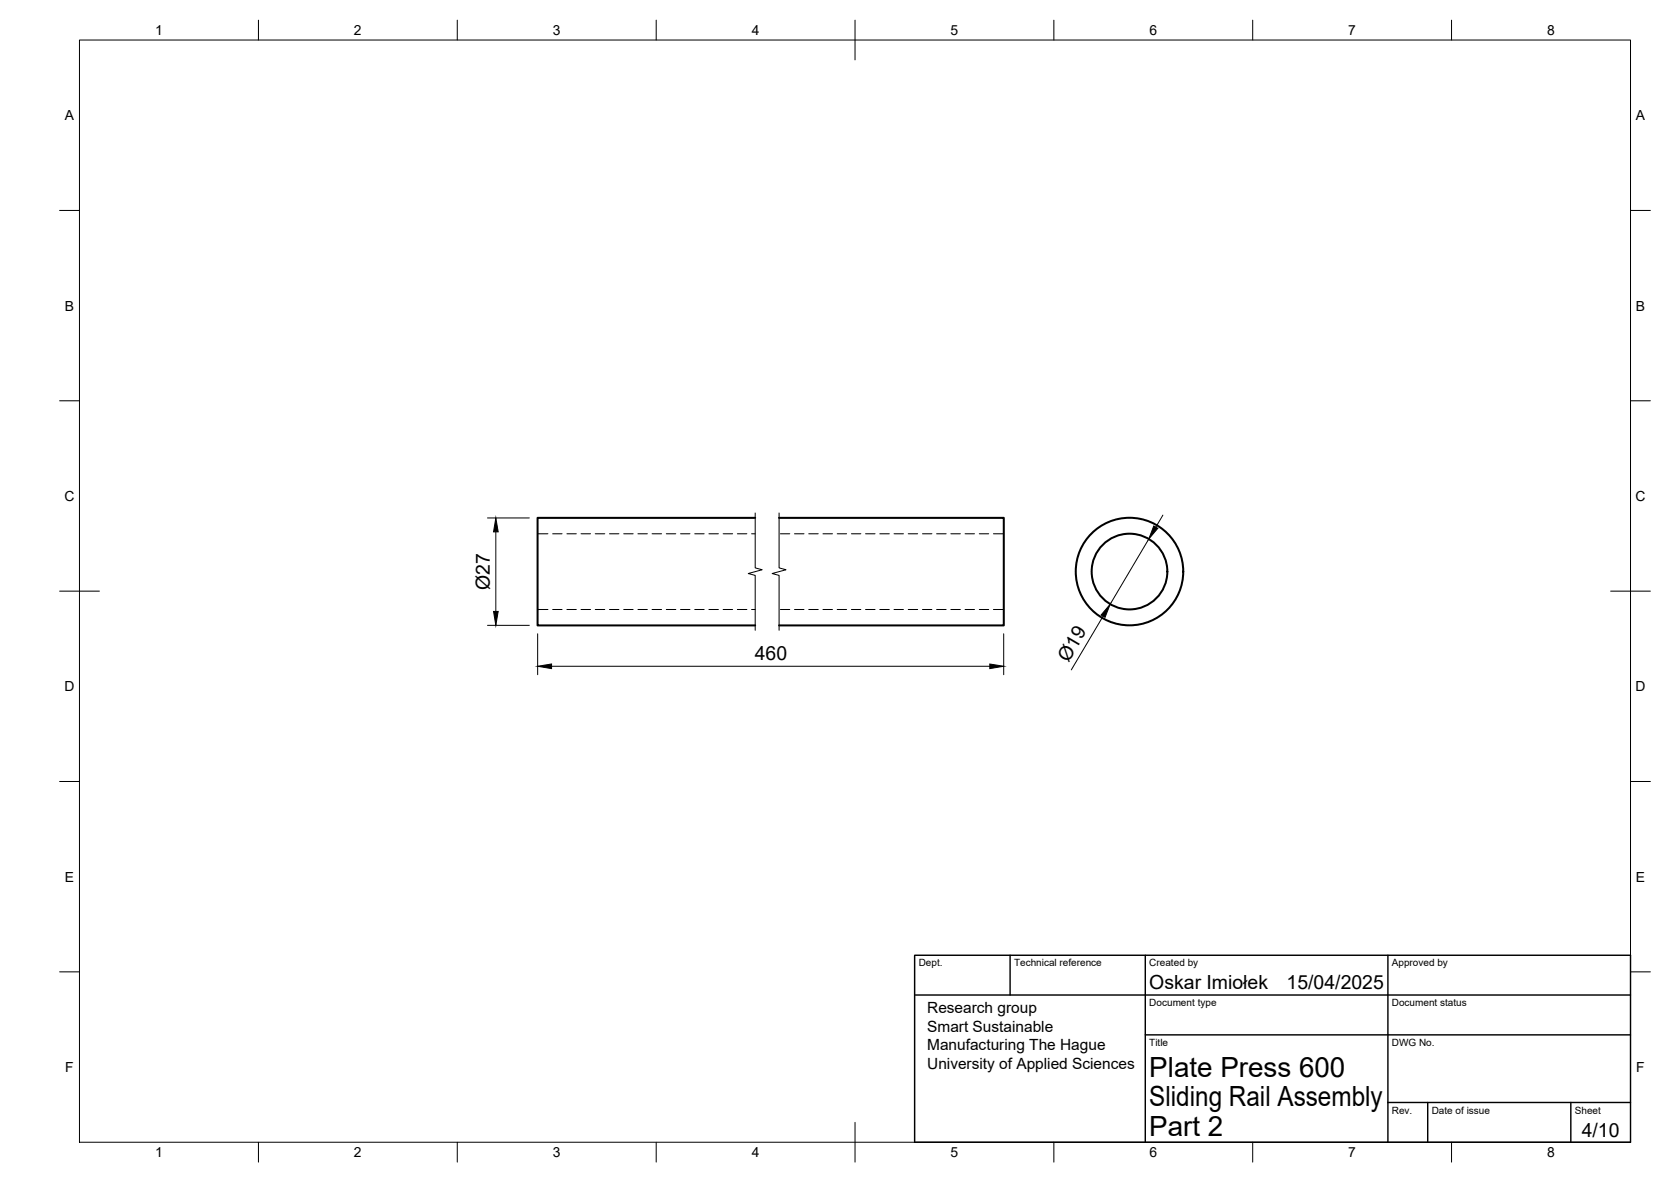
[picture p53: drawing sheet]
<svg xmlns="http://www.w3.org/2000/svg" width="420mm" height="297mm" viewBox="0 0 420 297" stroke-linecap="round" stroke-linejoin="round" font-family="sans-serif">
<defs><g id="words">
<g font-size="7">
<text x="289" y="270.6">Plate Press 600</text>
<text x="289" y="278.1">Sliding Rail Assembly</text>
<text x="289" y="285.5">Part 2</text>
</g>
<g font-size="4.9">
<text x="123.1" y="148.3" transform="rotate(-90 123.1 148.3)">Ø27</text>
<text x="189.8" y="166">460</text>
<text x="268.6" y="166.5" transform="rotate(-59 268.6 166.5)">Ø19</text>
<text x="289" y="248.5">Oskar Imiołek</text>
<text x="323.5" y="248.5">15/04/2025</text>
<text x="397.7" y="285.7">4/10</text>
</g>
<g font-size="3.9">
<text x="233.1" y="254.6">Research group</text>
<text x="233.1" y="259.3">Smart Sustainable</text>
<text x="233.1" y="263.9">Manufacturing The Hague</text>
<text x="233.1" y="268.6">University of Applied Sciences</text>
</g>
<g font-size="3.5">
<text x="39" y="8.8">1</text>
<text x="89" y="8.8">2</text>
<text x="139" y="8.8">3</text>
<text x="189" y="8.8">4</text>
<text x="239" y="8.8">5</text>
<text x="289" y="8.8">6</text>
<text x="339" y="8.8">7</text>
<text x="389" y="8.8">8</text>
<text x="16.3" y="30.2">A</text>
<text x="411.3" y="30.2">A</text>
<text x="16.3" y="78">B</text>
<text x="411.3" y="78">B</text>
<text x="16.2" y="125.9">C</text>
<text x="411.2" y="125.9">C</text>
<text x="16.2" y="173.7">D</text>
<text x="411.2" y="173.7">D</text>
<text x="16.3" y="221.6">E</text>
<text x="411.3" y="221.6">E</text>
<text x="16.4" y="269.4">F</text>
<text x="411.4" y="269.4">F</text>
<text x="39" y="290.8">1</text>
<text x="89" y="290.8">2</text>
<text x="139" y="290.8">3</text>
<text x="189" y="290.8">4</text>
<text x="239" y="290.8">5</text>
<text x="289" y="290.8">6</text>
<text x="339" y="290.8">7</text>
<text x="389" y="290.8">8</text>
</g>
<g font-size="2.5">
<text x="231" y="242.9">Dept.</text>
<text x="255" y="242.9">Technical reference</text>
<text x="289" y="242.9">Created by</text>
<text x="350" y="242.9">Approved by</text>
<text x="289" y="252.8">Document type</text>
<text x="350" y="252.8">Document status</text>
<text x="289" y="262.9">Title</text>
<text x="350" y="262.9">DWG No.</text>
<text x="350" y="279.9">Rev.</text>
<text x="360" y="279.9">Date of issue</text>
<text x="396" y="279.9">Sheet</text>
</g>
</g></defs>
<!-- layer: Visible -->
<g fill="none" stroke="#000" stroke-width=".51">
<path d="M189.9 130.1h-54.7v27.1h54.7M195.9 130.1h56.5v27.1h-56.5"/>
<circle cx="284" cy="143.6" r="13.5"/>
<circle cx="284" cy="143.6" r="9.5"/>
</g>
<!-- layer: Hidden -->
<g fill="none" stroke="#000" stroke-width=".25">
<path d="M135.2 134.1h2.6M139 134.1h2.3M142.5 134.1h2.4M146.1 134.1h2.4M149.7 134.1h2.4M153.2 134.1h2.4M156.8 134.1h2.4M160.4 134.1h2.4M164 134.1h2.3M167.5 134.1h2.4M171.1 134.1h2.4M174.7 134.1h2.4"/>
<path d="M178.2 134.1h2.4M181.8 134.1h2.4M185.4 134.1h2.4M189 134.1h.9M196.2 134.1h2.4M199.8 134.1h2.4M203.3 134.1h2.4M206.9 134.1h2.4M210.5 134.1h2.4M214.1 134.1h2.4M217.6 134.1h2.4M221.2 134.1h2.4"/>
<path d="M224.8 134.1h2.4M228.4 134.1h2.3M231.9 134.1h2.4M235.5 134.1h2.4M239.1 134.1h2.4M242.7 134.1h2.3M246.2 134.1h2.4M249.8 134.1h2.6M135.2 153.2h2.6M139 153.2h2.3M142.5 153.2h2.4M146.1 153.2h2.4"/>
<path d="M149.7 153.2h2.4M153.2 153.2h2.4M156.8 153.2h2.4M160.4 153.2h2.4M164 153.2h2.3M167.5 153.2h2.4M171.1 153.2h2.4M174.7 153.2h2.4M178.2 153.2h2.4M181.8 153.2h2.4M185.4 153.2h2.4M189 153.2h.9"/>
<path d="M196.2 153.2h2.4M199.8 153.2h2.4M203.3 153.2h2.4M206.9 153.2h2.4M210.5 153.2h2.4M214.1 153.2h2.4M217.6 153.2h2.4M221.2 153.2h2.4M224.8 153.2h2.4M228.4 153.2h2.3M231.9 153.2h2.4M235.5 153.2h2.4"/>
<path d="M239.1 153.2h2.4M242.7 153.2h2.3M246.2 153.2h2.4M249.8 153.2h2.6"/>
</g>
<!-- layer: BORDER -->
<g fill="none" stroke="#000" stroke-width=".25">
<path d="M20 10.1h390v276.9h-390zM65 5.1v5M115 5.1v5M165 5.1v5M215 5.1v10M265 5.1v5M315 5.1v5M365 5.1v5M15 52.9h5M410 52.9h5M15 100.7h5M410 100.7h5"/>
<path d="M15 148.6h10M405 148.6h10M15 196.4h5M410 196.4h5M15 244.2h5M410 244.2h5M65 287v5M115 287v5M165 287v5M215 282.1v9.9M265 287v5M315 287v5"/>
<path d="M365 287v5"/>
</g>
<!-- layer: TITLEBLOCK -->
<path d="M230 250h180M230 240.1h180v46.9h-180zM254 240.1v9.9M288 240.1v46.9M349 240.1v46.9M288 260.1h122M349 277.1h61M359 277.1v9.9M395 277.1v9.9" fill="none" stroke="#000" stroke-width=".36"/>
<!-- layer: Break Lines -->
<path d="M189.9 128.9v13.8l1.7 .5-3.5 .9 1.8 .5v13.8M195.9 128.9v13.8l1.7 .5-3.5 .9 1.8 .5v13.8" fill="none" stroke="#000" stroke-width=".25"/>
<!-- layer: FD_Dimensions -->
<path d="M122.6 130.2h10.5M124.7 133.7v20M288.8 135.5l-9.7 16.3M292.4 129.5l-1.8 3M122.6 157.1h10.5M135.2 159.3v10.3M252.4 159.3v10.3M277.4 154.8l-8 13.5M138.7 167.4h110.2" fill="none" stroke="#000" stroke-width=".25"/>
<path d="M124.7 130.2l.6 3.5h-1.2zM290.1 132.2l1 .6-2.3 2.7zM124.1 153.7h1.2l-.6 3.4zM279.1 151.8l-1.2 3.3-1-.6zM135.2 167.4l3.5-.5v1.1zM248.9 166.9l3.5 .5-3.5 .6z" fill="#000" stroke="#000" stroke-width=".25"/>
<use href="#words"/>
</svg>
